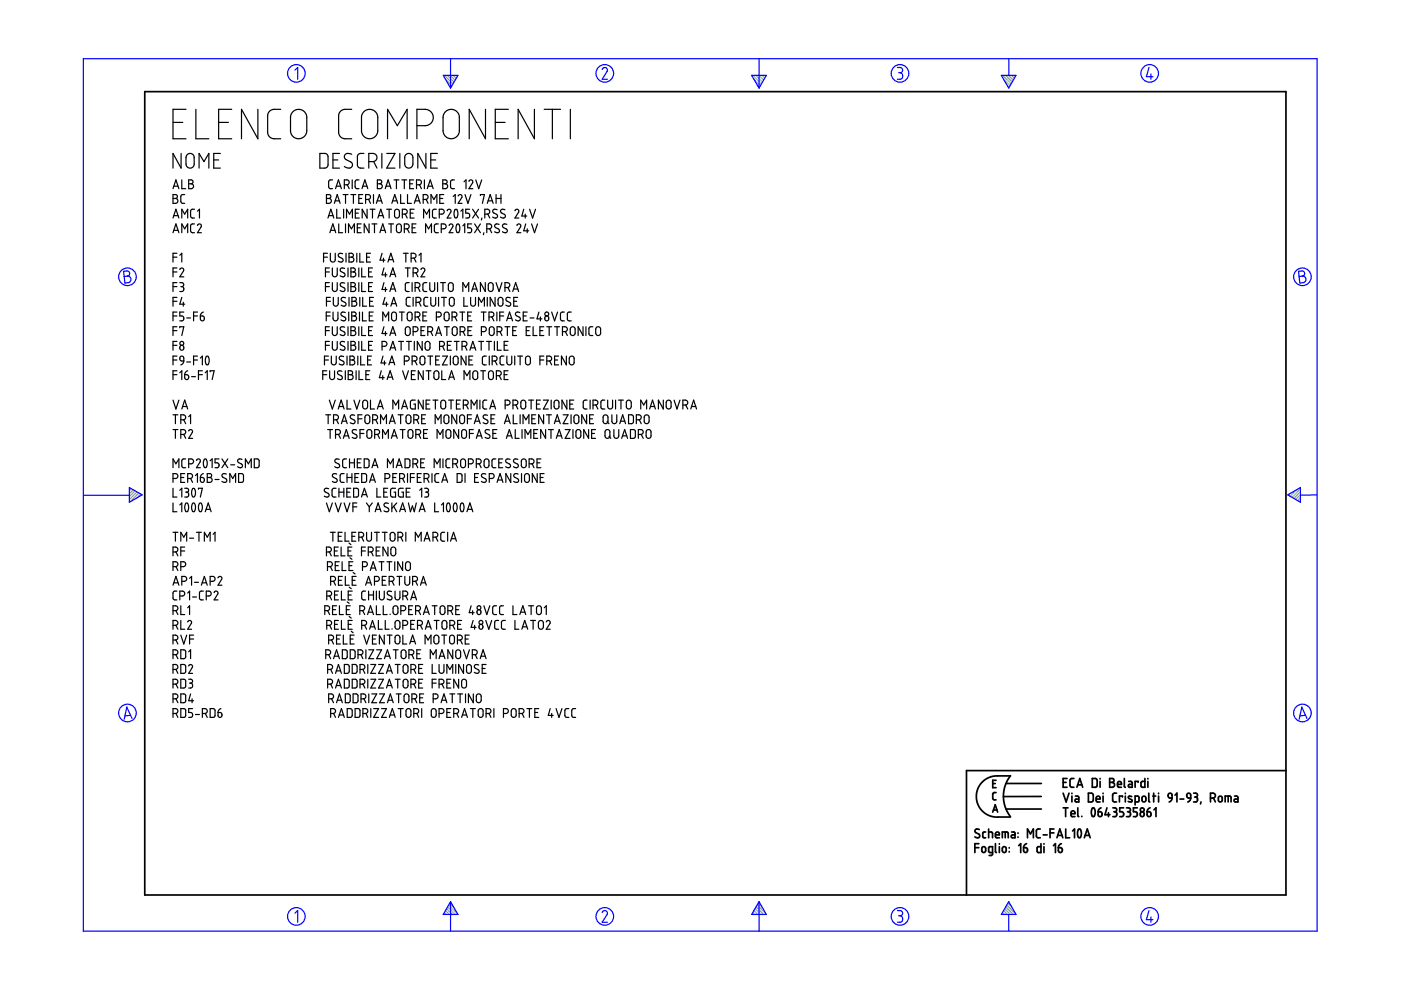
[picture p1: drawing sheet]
<svg xmlns="http://www.w3.org/2000/svg" width="297mm" height="210mm" viewBox="0 0 297 210" stroke-linecap="round" stroke-linejoin="round" font-family="sans-serif">
<g fill="none" stroke="#6c9" stroke-width=".25">
<path d="M94.2 16l1.8 1.8M94.5 16.8l1.3 1.4M94.8 16l1.5 1.4M95.3 18.3l.3 .3M95.5 16l1 1M96.1 16l.6 .6M96.7 16l.3 .2M159.6 16l1.8 1.8M159.9 16.8l1.3 1.4M160.3 16l1.4 1.4M160.7 18.3l.3 .3M160.9 16l1 1"/>
<path d="M161.5 16l.6 .6M162.1 16l.2 .2M212.6 16l1.8 1.8M212.8 16.8l1.3 1.4M213.2 16l1.4 1.4M213.7 18.3l.2 .3M213.8 16l1 1M214.4 16l.7 .6M215.1 16l.2 .2M27.5 103.4h-.1M27.9 103.6l-.5 .4M28.3 103.8l-.9 .9"/>
<path d="M28.7 104.1l-1.3 1.2M29 104.3l-1.6 1.6M29.4 104.5l-1.8 1.9M29.8 104.8l-.8 .8M273.4 104.7l-.3 .3M274.9 103.9l-1.4 1.3M275.7 103.6l-1.8 1.9M275.7 106.1l-.2 .3M275.7 105.5l-.6 .6M275.7 104.9l-1 1M275.7 104.2l-1.4 1.5M94 193.8v.1"/>
<path d="M94.2 193.5l.4 .4M94.4 193.1l.9 .8M94.7 192.7l1.2 1.2M94.9 192.3l1.6 1.6M95.1 191.9l1.9 1.9M95.4 191.5l.8 .8M159.4 193.8v.1M159.6 193.5l.4 .4M159.9 193.1l.8 .8M160.1 192.7l1.2 1.2M160.3 192.3l1.6 1.6M160.5 191.9l1.9 1.9"/>
<path d="M160.8 191.5l.8 .8M212.3 193.8v.1M212.6 193.5l.4 .4M212.8 193.1l.8 .8M213 192.7l1.2 1.2M213.2 192.3l1.6 1.6M213.5 191.9l1.8 1.9M213.7 191.5l.8 .8"/>
</g>
<g fill="none" stroke="#00f" stroke-width=".25">
<path d="M17.7 12.4h261.6v185h-261.6zM62.5 14.9l.6-.6v2.5M94 16h3.1l-1.6 2.7zM95.5 12.4v6.3M127.7 14.7l.5-.4 .5 .3v.5l-1 1.7h1.1M159.4 16h3.1l-1.6 2.7zM160.9 12.4v6.3M190.3 14.3h.7l.3 .3v.6l-.5 .2M190.5 15.4h.3M190.8 15.4l.5 .3v.7l-.3 .4h-.7M212.3 16h3.1l-1.5 2.7zM213.9 12.5v3.5"/>
<path d="M243.6 14.3l-.5 2h1.4M244 15.7v1.1M26.2 57.5l.9-.1 .3 .3 .1 .5-.5 .3 .5 .2 .3 .4-.1 .3-.3 .5-.9 .1zM27 58.5l-.7 .1M275.3 57.5l.9-.1 .3 .3 .1 .5-.5 .3 .5 .2 .3 .4-.1 .4-.2 .3-1 .2zM276.1 58.5l-.7 .1M17.8 105h9.6M27.4 103.4l2.7 1.5-2.7 1.6zM273 104.9l2.7-1.5v3.1zM279.3 104.9l-3.6 .1M27.7 151.7l-1.2 .1M28 152.3l-1.1-2.4-.6 2.6"/>
<path d="M276.8 151.7l-1.2 .1M277.1 152.3l-1.1-2.4-.6 2.6M62.5 193.6l.6-.5v2.4M95.5 191.2v6.2M95.5 191.2l1.6 2.7h-3.1zM127.7 193.5l.1-.3 .5-.1 .5 .4-.1 .4-1 1.6h1.1M160.9 191.2v6.2M160.9 191.2l1.6 2.7h-3.1zM190.3 193.1h.6l.4 .2v.5l-.5 .4M190.5 194.2h.3M190.8 194.2l.5 .3v.7l-.4 .3h-.6M213.9 191.2l1.5 2.7h-3.1z"/>
<path d="M213.9 193.9v3.5M243.6 193.1l-.5 1.9h1.4M244 194.4v1.1"/>
<circle cx="62.8" cy="15.6" r="1.87"/>
<circle cx="128.2" cy="15.6" r="1.87"/>
<circle cx="190.8" cy="15.6" r="1.87"/>
<circle cx="243.8" cy="15.6" r="1.87"/>
<circle cx="27" cy="58.7" r="1.87"/>
<circle cx="276.1" cy="58.7" r="1.87"/>
<circle cx="27" cy="151.2" r="1.87"/>
<circle cx="276.1" cy="151.2" r="1.87"/>
<circle cx="62.8" cy="194.3" r="1.87"/>
<circle cx="128.2" cy="194.3" r="1.87"/>
<circle cx="190.8" cy="194.3" r="1.87"/>
<circle cx="243.8" cy="194.3" r="1.87"/>
</g>
<g fill="none" stroke="#000" stroke-width=".36">
<path d="M30.7 19.4h241.9v170.4h-241.9zM206.7 179.7h.8M207.5 178.9h-.8v1.9M207.6 175.9l-.6-.1-.3 .4 .1 .3 .8 .4 .1 .5-.2 .2-.8-.2M208.2 179.7l.5-.2 .3 .3v.6l-.3 .3-.5-.1zM209 176.4h-.4l-.2 .2v.9l.2 .1h.4M209.6 176.4l.8 .1v1.1M209.6 175.8v1.8M210.5 166.1h.5M210.5 172.2l.5-1.6 .5 1.6M210.6 171.7h.8M211.1 177h.8l-.1-.5-.2-.1-.4 .1-.1 .9 .2 .2h.6"/>
<path d="M211.1 178.9v1.7l.2 .2M211.2 168h-.4l-.3 .3v1.1l.7 .2M211.2 165.4h-.7v1.6h.7M211.9 178.9v.1M211.9 179.5v1.3M212.5 177.6v-1.2h1.1l.2 1.2M212.6 179.7l.4-.2 .3 .3v.6l-.3 .3-.4-.1zM213.1 176.4v1.2M213.3 166.1h7.5M213.3 171.5h7.5M214 179.7v.1M214.2 164.5h-3.5l-.9 .3-.9 .5-.7 .6-.7 .9-.4 1-.1 1.1 .1 1.1 .4 .9 .7 1 .8 .6 .8 .5 .9 .2h3.5"/>
<path d="M214.2 164.5l-1 1.7-.5 2.2 .1 1.3 .3 1.3 1.1 2.1M214.5 176.4h.5l.2 .2v1h-.5a.31 .31 0 0 1-.3-.3 .31 .31 0 0 1 .3-.3h.5M215.8 176.6v.1M215.8 177.4v.1M216 179.3l.4-.4v1.9M217 179.7l.8 .2-.1 .7-.3 .2-.3-.2zM217.7 178.9l-.5 .3-.2 .5M217.8 177.6v-1.8l.7 1 .6-1v1.8M220.6 175.8h-.6l-.3 .3 .1 1.3 .2 .2h.6M220.7 178.9v1.9l-.7-.1-.1-1 .2-.2h.6M220.8 168.9h-8.1M221.2 177h.8"/>
<path d="M221.3 178.9v.1M221.3 179.5v1.3M222.6 176.6h.9M223.4 179.3l.4-.4v1.9M223.5 175.8h-.9v1.8M224.1 177.6l.6-1.8 .6 1.8M224.3 177.1h.8M224.4 179.7l.7 .2 .1 .5-.1 .2-.3 .2-.3-.2zM225 178.9l-.5 .4-.1 .4M225.4 165.9h.6M225.4 168.2l.6 1.8 .7-1.8M225.4 171.3h1"/>
<path d="M225.9 171.3v1.8M226 175.8v1.8h.8M226.2 165.1h-.8v1.8h.8M227.1 172.5h.8l-.1-.5-.4-.1-.3 .2v.8l.2 .2h.6M227.3 168.2v.1M227.3 168.8v1.2M227.4 176.2l.4-.4v1.8M227.7 165.1h-.6l-.2 .3v1.4l.3 .1h.5M228 168.8h.5l.2 .2v1h-.5a.31 .31 0 0 1-.3-.3 .31 .31 0 0 1 .3-.3h.5M228.3 166.9l.6-1.8 .7 1.8M228.5 166.4h.9M228.5 171.3v1.7l.2 .1"/>
<path d="M228.7 175.8a.62 .62 0 0 1 .6 .8l-.1 .7a.37 .37 0 0 1-.5 .3 .37 .37 0 0 1-.2-.5v-.6zM229.4 173.1h.1M229.9 177.6l.6-1.8 .6 1.8M230.1 177.1h.9M230.8 168.2h.7l.3 .3v1.2l-.3 .3h-.7zM231.6 165.1h.7l.3 .2v1.3l-.2 .3h-.8zM231.6 171.4a.53 .53 0 0 1 .5 .2 .53 .53 0 0 1 .1 .5l-.1 .7a.34 .34 0 0 1-.4 .3 .34 .34 0 0 1-.3-.4v-.6zM232.4 169.4h.8v-.3l-.2-.3-.5 .1-.1 .9 .2 .2h.6M232.8 172.1h.6l.2 .2 .1 .5-.2 .3h-.3l-.3-.1zM233.2 165.1v.1M233.2 165.7v1.2M233.4 171.3l-.4 .3-.2 .5"/>
<path d="M233.9 168.2v.1M233.9 168.8v1.2M234.7 171.3l-.4 1.4h1M235 172.3v.8M235.3 165.1h.6l.3 .3-.1 .4-.3 .1 .4 .1 .1 .3-.1 .4-.3 .2h-.6zM235.3 165.9h.5M235.9 171.3h.7l.1 .2 .1 .3-.4 .3M236.2 172.1h.2M236.4 172.1l.3 .2 .1 .5-.3 .3h-.6M236.7 168.2h-.5l-.3 .3v1.3l.3 .2h.5M236.9 166.3h.9l-.2-.5-.3-.1-.3 .1-.1 .9 .2 .2h.7M238 169v-.2h-.7v1.2"/>
<path d="M238.2 171.3h-.8v.8h.6l.2 .4-.1 .6h-.7M238.4 165.1v1.7l.2 .1M238.6 168.2v.1M238.6 168.8v1.2M238.8 171.3h.5l.3 .2v.4l-.3 .2M239.1 172.1h.2M239.3 172.1l.4 .3-.1 .5-.2 .2h-.6M239.3 165.7h.5l.3 .2v1h-.6a.31 .31 0 0 1-.3-.3 .31 .31 0 0 1 .3-.3h.6M239.9 168.9l-.2-.1a.29 .29 0 0 0-.4 .1 .29 .29 0 0 0 .1 .4l.5 .2a.33 .33 0 0 1 0 .5 .33 .33 0 0 1-.5 0l-.2-.1M240.7 170l.7-.1 .1-.9-.2-.2h-.6v1.9M241.1 171.3h-.8v.8h.6l.2 .3-.1 .7h-.7M241.3 165.9v-.2h-.6v1.2"/>
<path d="M241.9 172.3l.2-.2 .4 .2 .1 .5-.1 .2-.4 .1-.2-.1zM242.2 169l.2-.2 .4 .1 .2 .8-.2 .2-.4 .1-.3-.2zM242.7 165.1v1.8h-.6l-.2-.2 .1-.9 .2-.1h.5M243.2 172.1l.7 .2v.7l-.4 .1-.2-.1zM243.4 165.1v.1M243.4 165.7v1.2M243.6 168.2v1.6l.2 .2M243.8 171.3l-.4 .3-.2 .5M244.4 168.8h.6M244.6 168.2v1.8M244.7 171.7l.4-.4v1.8M245.6 168.2v.1"/>
<path d="M245.6 168.8v1.2M247.7 168.4l.3-.2 .4 .1 .1 .9-.7-.1zM248.5 169.2l-.2 .5-.4 .3M249.1 168.6l.4-.4v1.8M250.2 169.4h.8M251.7 168.3l.3-.1 .3 .1 .2 .9h-.6l-.2-.2zM252.5 169.2l-.2 .5-.5 .3M253.1 168.2l.7 .1 .1 .4-.4 .3M253.3 169h.2M253.5 169l.4 .2v.5l-.2 .3h-.6M254.6 170l-.1 .5M256.6 169.2l.9-.1 .2-.3-.1-.4-.4-.2h-.6v1.8"/>
<path d="M257.3 169.2l.4 .8M258.4 169l.2-.2 .4 .1 .1 .8-.1 .2-.4 .1-.3-.2zM259.8 170v-1.2l1.1 .1 .1 1.1M260.4 168.8v1.2M261.7 168.8h.6l.2 .3v.9h-.6a.31 .31 0 0 1-.3-.3 .31 .31 0 0 1 .3-.3h.6M272.6 163.4h-67.7v26.4M210.4 180.8h-.5l-.3-.2v-.9l.2-.2h.6v1.6l-.2 .3h-.5M214 180.6v.1"/>
<circle cx="242.2" cy="171.7" r=".42"/>
</g>
<g fill="none" stroke="#000" stroke-width=".25">
<path d="M36.7 26h2.1M36.9 39.5h.8M38.4 32.5v3.1l-1.7-3.1v3.1M38.5 38.1v1.9h.9M39.4 23.2h-2.7v6.2h2.7M39.7 32.8l.4-.2 .3-.1 .5 .2 .2 .4 .1 1.8-.2 .4-.4 .3-.7-.1-.4-.5-.1-1.6zM40 38.1h.6l.3 .3v.3l-.4 .3 .4 .1 .1 .4-.3 .5h-.7zM40 39h.5M41.5 23.2v6.2h2.8M42.2 35.6v-3.1l1 1.8 1.1-1.8v3.1M45.3 33.9h1.1M46.4 26h2"/>
<path d="M46.7 32.5h-1.4v3.1h1.4M49.1 23.2h-2.7v6.2h2.7M54.7 23.2v6.2l-3.5-6.2v6.2M59.5 23.2l-1.9 .1-.6 .4-.3 .7v3.8l.2 .6 .9 .6h1.7M62 23.8l.8-.5 1-.1 .9 .6 .3 .7v3.5l-.4 .8-.7 .5-.7 .1-.7-.2-.4-.3-.4-.7-.1-3.5zM67.8 32.5h1.2l.5 .4 .1 2.1-.2 .4-.3 .2h-1.3zM70.5 38.1l-.6 .1-.2 .3 .1 1.3 .7 .2M70.6 33.9h1M71.3 39.5h.9M72 32.5h-1.4v3.1h1.4M73 39.2h.6l.4-.3v-.3l-.2-.4-.8-.1v1.9M73.6 39.2l.4 .8"/>
<path d="M74.6 23.2l-2 .1-.5 .4-.3 .7v3.8l.2 .5 .3 .4 .5 .3h1.8M74.6 32.7l-1.1-.1-.3 .2-.2 .3 .3 .7 1.4 .8v.4l-.1 .4-.7 .2-.9-.3M74.7 38.1v1.9M76.1 38.1l-.6 .1-.2 .3v1.3l.3 .2h.5M76.9 39.5h.9M77 23.8l.8-.5 .8-.1 .8 .3 .6 .8 .1 3.8-.4 .7-.8 .5-.6 .1-.6-.1-.7-.5-.3-.5-.1-3.6zM77.2 32.5l-.9 .1-.5 .5 .1 2.2 .4 .3h.9M78.2 34.3l1-.1 .5-.2 .2-.5-.2-.7-.5-.3h-1v3.1M79.2 34.2l.7 1.4M80 38.1h.6l.3 .3-.1 .4-.3 .2 .3 .1 .2 .3v.3l-.3 .3h-.7zM80 39h.5M81 32.5v3.1"/>
<path d="M81.9 39.5h.8M82 32.5h1.7l-1.7 3.1h1.7M82.2 29.4v-6.2l2 3.4 2.1-3.4v6.2M83.5 38.1h1.1M84.1 38.1v1.9M84.8 32.5v3.1M85.2 38.1h1M85.7 38.1v1.9M86 32.9l.4-.3 .4-.1 .4 .2 .3 .4v1.8l-.2 .5-.3 .2h-.7l-.4-.5-.1-1.8zM86.9 39h.6M87.7 38.1h-.8v1.9h.8M88.3 39.2l.9-.2 .1-.5-.1-.3-.9-.1v1.9"/>
<path d="M88.4 26.6h2l1.1-.6 .3-.5 .1-.7-.2-.7-.5-.5-.8-.4h-2v6.2M88.9 39.2l.4 .8M90 38.1v1.9M90.3 32.5v3.1l-1.7-3.1v3.1M90.8 39.5h.9M91.3 33.9h1.1M92.7 32.5h-1.4v3.1h1.4M93.9 38.1h.6l.3 .3-.1 .4-.3 .2 .4 .1 .1 .3v.3l-.3 .3h-.7zM93.9 39h.5M94.4 23.8l.8-.6h.9l.8 .5 .4 .7 .1 3.6-.4 .8-.7 .5-.7 .1-.6-.1-.7-.5-.3-.5-.1-3.6zM96.4 38.1l-.6 .1-.3 .3 .1 1.3 .8 .2M98.4 38.5l.4-.4v1.9"/>
<path d="M99.4 38.4l.3-.3 .5 .2v.4l-.8 1.3h.8M100.9 38.1l.6 1.9 .6-1.9M102.9 23.2v6.2l-3.4-6.2v6.2M105 26h2.1M107.8 23.2h-2.8v6.2h2.8M113.3 23.2v6.2l-3.4-6.2v6.2M115.4 23.2h3.5M117.1 23.2v6.2M120.9 23.2v6.2M36.7 41.3h.7l.2 .2-.1 .5-.3 .1h.3l.2 .3v.4l-.3 .3h-.7zM36.7 40l.6-1.9 .6 1.9M36.7 42.1h.5"/>
<path d="M36.7 46.2l.6-1.8 .6 1.8M36.7 49.3l.6-1.8 .6 1.8M36.7 54.5h.8M36.7 57.7h.8M36.9 45.7h.8M36.9 48.8h.8M37.5 53.7h-.8v1.9M37.5 56.8h-.8v1.9M37.5 59.9h-.8v1.9M38.1 57.1l.5-.3 .4 .4-.9 1.5h.9M38.1 59.9h.6l.2 .3v.3l-.4 .3M38.1 54.1l.4-.4v1.9"/>
<path d="M38.5 46.2v-1.8l.7 1 .6-1v1.8M38.5 49.3v-1.8l.7 1 .6-1v1.8M39.2 41.3h-.6l-.3 .3 .1 1.3 .8 .2M41.2 44.4h-.5l-.3 .3 .1 1.4 .2 .1h.5M41.2 47.5h-.6l-.2 .3v1.3l.3 .2h.5M41.9 47.8l.3-.3 .5 .2v.4l-.8 1.2h.8M41.9 44.8l.4-.4v1.8M68.6 54.5h.8M69 57.7h.8M69.2 41.3h.7l.2 .3-.1 .4-.3 .1 .3 .1 .3 .3-.1 .3-.3 .3h-.7zM69.2 42.1h.5M69.4 53.7h-.8v1.9"/>
<path d="M69.5 46.2l.6-1.8 .7 1.8M69.7 45.7h.9M69.8 56.8h-.8v1.9M69.8 59.9h-.8v1.9M69.9 49.3l.7-1.8 .6 1.8M70 53.7v1.4l.4 .5 .4-.1 .3-.3v-1.5M70.1 48.8h.9M70.5 56.8v1.5l.5 .4 .5-.3v-1.6M70.5 59.9v1.5l.1 .2 .3 .2 .6-.3v-1.6M70.9 43.1l.6-1.8 .6 1.8M71.1 42.6h.8M71.1 40l.7-1.9 .6 1.9"/>
<path d="M71.4 44.4v1.8h.8M71.8 47.5v1.8h.8M72.6 53.8l-.6-.1-.3 .5 1 .7v.4l-.2 .3-.8-.2M72.7 41.3h1.1M72.9 44.4v1.8M73.1 56.9l-.7-.1-.3 .5 .2 .3 .7 .4 .1 .5-.4 .2-.6-.2M73.3 41.3v1.8M73.3 47.5v1.8M73.4 53.7v1.9M73.5 46.2v-1.8l.6 1 .6-1v1.8M73.8 56.8v1.9M73.8 59.9v1.9"/>
<path d="M73.9 49.3v-1.8l.6 1 .6-1v1.8M74 53.7h.6l.3 .2-.1 .5-.3 .1 .5 .4v.4l-.2 .2-.8 .1zM74 54.5h.5M74.4 56.8h.6l.3 .3-.1 .5-.3 .1h.3l.2 .4-.3 .6h-.7zM74.4 59.9h.6l.3 .3-.1 .5-.3 .1 .3 .1 .2 .3v.3l-.3 .3h-.7zM74.4 41.3h1M74.4 57.7h.5M74.9 41.3v1.8M75.3 45.2h.7M75.6 53.7v1.9M75.8 48.3h.6M76.1 42.1h.6"/>
<path d="M76.1 56.8v1.9M76.1 59.9v1.9M76.2 44.4h-.9v1.8h.9M76.3 53.7v1.9h.8M76.6 47.5h-.8v1.8h.8M76.7 56.8v1.9h.8M76.7 59.9v1.9h.8M76.8 40l.6-1.9 .6 1.9M76.9 41.3h-.8v1.8h.8M77.5 42.3h.6l.3-.2 .1-.4-.1-.3-.9-.1v1.8M77.7 54.5h.7M77.8 44.4v1.8l-1-1.8v1.8"/>
<path d="M78.1 42.3l.4 .8M78.1 57.7h.7M78.3 47.5v1.8l-1.1-1.8v1.8M78.5 44.4h1M78.5 53.7h-.8v1.9h.8M78.9 47.5h1M79 44.4v1.8M79 56.8h-.9v1.9h.9M79 59.9h-.9v1.9h.9M79.2 41.3v1.8M79.4 47.5v1.8M79.8 43.1l.6-1.8 .6 1.8"/>
<path d="M80 42.6h.9M80.1 46.2l.6-1.8 .7 1.8M80.3 45.7h.9M80.5 49.3l.7-1.8 .6 1.8M80.7 48.8h.9M81 53.7l-.4 1.5h1M81.3 54.7v.9M81.4 56.8l-.4 1.5h1M81.4 59.9l-.4 1.5h1M81.7 40l.6-1.9 .6 1.9M81.7 57.8v.9M82 44.4h1"/>
<path d="M82.3 55.6l.6-1.9 .6 1.9M82.4 47.5h1M82.4 55.1h.9M82.5 44.4v1.8M82.7 58.7l.6-1.9 .6 1.9M82.8 58.2h.9M82.9 47.5v1.8M83.1 43.1l.6-1.8 .6 1.8M83.2 42.6h.9M83.7 44.6l.6-.2 .3 .3 .1 1.1-.4 .4h-.4l-.2-.4zM84.2 47.6l.6-.1 .3 .4v1.1l-.4 .3h-.4l-.2-.3v-1zM84.9 41.3v1.8h.9"/>
<path d="M85.3 45.4h.6l.3-.2 .1-.4-.2-.4h-.8v1.8M85.5 53.7h1.1M85.7 48.5l.9-.1 .2-.4-.2-.4-.3-.1h-.6v1.8M85.9 45.4l.4 .8M85.9 56.8h1.1M86 53.7v1.9M86.3 48.5l.5 .8M86.4 41.3v1.8h.8M86.4 56.8v1.9M86.8 59.9h-.6l-.3 .3 .1 1.4 .2 .2h.6M87 45.2h.6M87.2 54.7l.9-.1 .1-.2-.1-.5-.3-.2h-.6v1.9"/>
<path d="M87.4 48.3h.6M87.4 59.9v1.9M87.6 57.8l.9-.1 .1-.3-.1-.4-.9-.2v1.9M87.8 44.4h-.8v1.8h.8M87.8 54.7l.4 .9M87.8 43.1l.7-1.8 .6 1.8M88 42.6h.9M88.2 47.5h-.8v1.8h.8M88.2 57.8l.4 .9M88.8 54.1l.5-.4v1.9M89.3 57.1l.4-.3 .4 .4-.8 1.5h.8M89.7 42.3h.6l.3-.2 .2-.4-.2-.3-.9-.1v1.8"/>
<path d="M89.8 46.2v-1.8l.6 1 .7-1v1.8M90.2 49.3v-1.8l.7 1 .6-1v1.8M90.3 42.3l.5 .8M90.5 59.9h-.5l-.3 .4v1.3l.2 .2h.6M90.6 40l.6-1.9 .6 1.9M91.1 59.9v1.5l.1 .2 .4 .2 .3-.1 .2-.3 .1-1.5M91.4 43.1v-1.8l.6 1 .6-1v1.8M92.5 44.4h-.6l-.2 .3 .1 1.4 .2 .1h.5M92.8 59.9v1.9M92.9 47.5h-.6l-.2 .4v1.2l.3 .2h.5M93.1 45.4l.9-.1 .2-.3-.1-.4-.3-.2h-.7v1.8M93.2 42.1h.7"/>
<path d="M93.4 59.9h1M93.6 48.5h.6l.3-.2 .1-.4-.2-.3-.8-.1v1.8M93.9 59.9v1.9M94.1 41.3h-.9v1.8h.9M94.8 44.7l.3-.3 .5 .1v.4l-.8 1.3h.8M95.2 47.8a.4 .4 0 0 1 .4-.3 .4 .4 0 0 1 .4 .2v.3l-.8 1.3h.9M96.1 41.7l.4-.4v1.8M96.5 44.4a.62 .62 0 0 1 .6 .8l-.2 .8a.35 .35 0 0 1-.4 .2 .35 .35 0 0 1-.2-.5v-.6zM96.9 47.6a.55 .55 0 0 1 .6 .7l-.1 .8a.34 .34 0 0 1-.5 .2 .34 .34 0 0 1-.2-.4v-.6zM97.1 41.6l.4-.3 .4 .1v.4l-.8 1.3h.9M97.7 44.8l.4-.4v1.8M98.1 47.9l.4-.4v1.8"/>
<path d="M98.6 41.3l.6 1.8 .6-1.8M99.6 44.4h-.9v.8h.6l.3 .3-.2 .7h-.7M100 47.5h-.8v.8h.5l.3 .3-.2 .7h-.6M100.2 44.4l1.3 1.8M100.6 47.5l1.3 1.8M101.5 44.4l-1.3 1.8M101.9 41.5v-.2h.8l-.4 1.8M101.9 47.5l-1.3 1.8M102.2 46.2l-.1 .5M102.6 49.3l-.1 .5M102.8 45.4l.8-.1 .2-.4-.1-.4-.3-.1h-.6v1.8M102.9 59.9v1.9l-1-1.9v1.9"/>
<path d="M103.2 48.5h.6l.3-.2 .1-.4-.2-.3-.8-.1v1.8M103.3 43.1l.6-1.8 .7 1.8M103.4 45.4l.4 .8M103.5 42.6h.9M103.8 48.5l.4 .8M105.2 42.1h1M105.2 41.3v1.8M105.2 59.9l.6 1.9 .6-1.9M105.4 44.5l-.7-.1-.2 .5 .1 .2 .8 .5v.4l-.5 .2-.4-.2M105.8 47.6l-.7-.1-.2 .5 .9 .7v.5l-.5 .1-.4-.2M106.2 41.3v1.8M107.1 44.5l-.7-.1-.3 .4 .2 .3 .8 .5v.4l-.5 .2-.5-.2"/>
<path d="M107.5 47.6l-.8-.1-.2 .5 .2 .2 .8 .5v.5l-.5 .1-.5-.2M109.2 44.7l.3-.3 .4 .1 .1 .4-.8 1.3h.8M109.6 47.8l.3-.3 .5 .2v.3l-.8 1.3h.8M111 44.4l-.4 1.4h1.1M111.4 45.4v.8M111.5 47.5l-.5 1.4h1.1M111.8 48.5v.8M112.3 44.4l.6 1.8 .6-1.8M112.7 47.5l.6 1.8 .7-1.8M36.7 60.8h.8M36.7 63.9h.8M36.7 67h.8"/>
<path d="M36.7 70.1h.8M36.7 73.2h.8M36.7 76.3h.8M36.7 79.4h.8M37.5 63.1h-.8v1.8M37.5 66.2h-.8v1.8M37.5 69.3h-.8v1.8M37.5 72.4h-.8v1.9M37.5 75.5h-.8v1.9M37.5 78.6h-.8v1.9M38.1 79l.4-.4v1.9M38.1 69.5v-.2h.9l-.5 1.8"/>
<path d="M38.2 75.6l.4-.1 .3 .2 .1 .8-.8-.1zM38.3 60.8h.2M38.5 60.8l.4 .2v.6l-.2 .2h-.6M38.5 63.1l-.4 1.4h1.1M38.9 64.1v.8M39 66.2h-.9v.8h.6l.3 .4-.2 .5-.7 .1M39 76.5l-.3 .6-.4 .3M39.2 79.4l.7 .2 .1 .5-.1 .3-.4 .1-.2-.2zM39.6 67.4h.8M39.6 76.8h.8M39.8 78.6l-.5 .4-.1 .4M40.6 79.9h.8"/>
<path d="M41 67h.9M41 76.3h.9M41.9 66.2h-.9v1.8M41.9 75.5h-.9v1.9M42.1 79.4h.8M42.5 67h.5l.2 .2 .1 .4-.2 .4-.5-.1zM42.5 75.9l.4-.4v1.9M42.9 78.6h-.8v1.9M43.1 66.2l-.5 .3-.1 .5M43.5 79l.4-.4v1.9M43.7 75.6a.5 .5 0 0 1 .6 .1 .5 .5 0 0 1 0 .6l-.1 .8a.35 .35 0 0 1-.4 .2 .35 .35 0 0 1-.2-.5l-.1-.6zM44.6 78.8v-.2h.8l-.4 1.9"/>
<path d="M68.4 79.4h.9M68.8 76.3h.8M69 60.8h.8M69 70.1h.8M69 73.2h.8M69.2 67h.8M69.2 63.9h.8M69.3 78.6h-.9v1.9M69.6 75.5h-.8v1.9M69.8 69.3h-.8v1.8M69.8 72.4h-.8v1.9M69.9 78.6v1.5l.4 .4h.3l.3-.3v-1.6"/>
<path d="M70 66.2h-.8v1.8M70 63.1h-.8v1.8M70.3 75.5v1.4l.4 .5 .3-.1 .3-.3v-1.5M70.5 69.3v1.4l.4 .4 .6-.3v-1.5M70.5 72.4v1.4l.4 .5 .3-.1 .3-.3v-1.5M70.6 66.2v1.3l.4 .5 .4-.1 .2-.2v-1.5M70.7 63.1v1.4l.4 .4 .4-.1 .2-.3v-1.4M72.5 78.7l-.7-.1-.3 .5 .2 .3 .8 .4v.5l-.2 .2-.8-.2M72.9 75.6l-.7-.1-.2 .2-.1 .3 1 .7v.5l-.5 .2-.5-.2M73.1 60l-.7-.1-.3 .5 .2 .3 .7 .4 .1 .5-.3 .2-.7-.2M73.1 69.4l-.7-.1-.3 .4 .2 .3 .8 .5v.5l-.5 .1-.5-.2M73.1 72.5l-.8-.1-.2 .4 .2 .3 .8 .5v.5l-.5 .2-.5-.3"/>
<path d="M73.2 66.3l-.7-.1-.2 .5 .2 .2 .7 .5 .1 .4-.5 .2-.5-.2M73.2 78.6v1.9M73.3 63.1h-.7l-.3 .4 .3 .3 .7 .4v.5l-.3 .2-.7-.2M73.6 75.5v1.9M73.8 69.3v1.8M73.8 72.4v1.9M73.8 78.6l.7 .1 .3 .2-.1 .3-.3 .2 .3 .2 .2 .2-.1 .5-.3 .2h-.7zM73.8 79.4h.6M73.9 66.2v1.8M74 63.1v1.8M74.2 75.5h.7l.2 .3v.4l-.4 .1 .4 .2 .1 .5-.4 .4h-.6zM74.2 76.3h.5"/>
<path d="M74.4 69.3h.7l.2 .3-.1 .4-.3 .1 .3 .1 .2 .3v.4l-.3 .2h-.7zM74.4 72.4h.7l.2 .3-.1 .4-.3 .1 .4 .2 .1 .2v.4l-.3 .2-.7 .1zM74.4 60.8h.5M74.4 70.1h.5M74.4 73.2h.5M74.6 66.2h.6l.3 .2-.1 .4-.3 .2 .4 .2 .1 .4-.4 .4h-.6zM74.6 67h.5M74.6 63.1h.6l.3 .3-.1 .4-.3 .1 .3 .1 .2 .3-.1 .4-.2 .2h-.7zM74.6 63.9h.5M75.5 78.6v1.9M75.9 75.5v1.9M76.1 69.3v1.8"/>
<path d="M76.1 72.4v1.9M76.1 78.6v1.9h.8M76.2 66.2v1.8M76.3 63.1v1.8M76.5 75.5v1.9h.8M76.7 69.3v1.8h.8M76.7 72.4v1.9h.8M76.9 66.2v1.8h.8M76.9 63.1v1.8h.8M77.6 79.4h.6M77.9 76.3h.6M78.1 60.8h.7"/>
<path d="M78.1 70.1h.7M78.1 73.2h.7M78.3 67h.6M78.4 63.9h.6M78.4 78.6h-.8v1.9h.8M78.8 75.5h-.9v1.9h.9M79 69.3h-.9v1.8h.9M79 72.4h-.9v1.9h.9M79.1 66.2h-.8v1.8h.8M79.2 63.1h-.8v1.8h.8M80.8 78.6l-.4 1.5h1.1M81 73.4l.9-.1 .1-.3-.1-.4-.3-.2h-.6v1.9"/>
<path d="M81.2 68v-1.8l.6 1 .6-1v1.8M81.2 79.7v.8M81.2 75.5l-.4 1.5h1M81.4 69.3l-.4 1.4h1M81.5 76.5v.9M81.6 63.1l-.4 1.4h1.1M81.7 61v.8M81.7 70.3v.8M81.9 64.1v.8M82.3 80h.9M82.4 77.4l.7-1.9 .6 1.9M82.6 76.9h.9"/>
<path d="M82.7 61.8l.6-1.9 .6 1.9M82.7 71.1l.6-1.8 .6 1.8M82.7 74.3l.6-1.9 .6 1.9M82.8 61.3h.9M82.8 70.6h.9M82.8 73.7h.9M82.9 64.9l.6-1.8 .6 1.8M83 64.4h.9M83.2 66.3l.5-.1 .4 .3v1.1l-.4 .4h-.4l-.2-.3-.1-1.1zM84.5 72.4h1.1M84.7 66.2h1M85 72.4v1.9"/>
<path d="M85.2 66.2v1.8M85.4 78.6l.6 1.9 .6-1.9M85.7 76.5l.9-.1 .2-.3-.2-.4-.9-.2v1.9M86 69.5l.6-.2 .4 .4v1.1l-.5 .3h-.4l-.2-.4zM86.2 72.4h1M86.5 66.3l.5-.1 .4 .3v1.1l-.4 .4h-.3l-.3-.3-.1-1.1zM86.7 72.4v1.9M87 63.1h-.6l-.3 .3 .1 1.3 .2 .2h.6M87.2 79.4h.6M87.4 76.5l.8-.1 .2-.3-.1-.4-.3-.2h-.6v1.9M87.6 70.3h.7l.2-.2 .1-.4-.2-.3-.8-.1v1.8M87.6 63.1v1.8"/>
<path d="M87.8 72.4v1.9M88 76.5l.4 .9M88 61l.9-.2 .1-.3-.1-.4-.2-.2h-.7v1.9M88 67.2h.6l.4-.2v-.3l-.1-.4-.9-.1v1.8M88.1 78.6h-.9v1.9h.9M88.2 64.1l.8-.1 .3-.4-.2-.4-.3-.1h-.6v1.8M88.6 61l.4 .8M88.6 67.2l.4 .8M88.8 64.1l.5 .8M89.1 75.7l.6-.2 .3 .3 .1 1.1-.4 .5-.5-.2-.2-.2zM89.3 70.1h.6M89.5 72.4v1.9l-1-1.9v1.9"/>
<path d="M89.7 67h.6M89.7 78.6v1.9l-1-1.9v1.9M90.1 69.3h-.8v1.8h.8M90.3 72.5l.5-.1 .4 .4v1.1l-.4 .4-.5-.2-.2-.2v-1.1zM90.3 78.6h1.1M90.5 66.2h-.8v1.8h.8M90.7 63.1h-.5l-.3 .3v1.3l.2 .2h.6M90.7 70.3l.8-.1 .2-.3v-.4l-.4-.2h-.6v1.8M90.7 75.5h1M90.9 78.6v1.9M91.2 75.5v1.9M91.3 70.3l.4 .8"/>
<path d="M91.3 63.1v1.4l.5 .4 .4-.1 .2-.3v-1.4M92.1 78.8l.5-.2 .4 .3v1.2l-.3 .4h-.3l-.4-.3zM92.4 71.1l.6-1.8 .6 1.8M92.4 76.3h.6M92.5 67.2h.6l.4-.2 .1-.4-.3-.3-.8-.1v1.8M92.5 70.6h.9M93 63.1v1.8M93.2 73.4h.6l.3-.2 .1-.4-.2-.3-.8-.1v1.9M93.2 75.5h-.8v1.9h.8M93.6 63.1h1.1M93.7 78.6v1.9h.8M93.8 73.4l.4 .9"/>
<path d="M93.8 75.5h1l-1 1.9h1M94.1 63.1v1.8M94.2 69.3h1.1M94.3 66.3l.5-.1 .4 .3v1.1l-.4 .4h-.3l-.3-.3v-1zM94.7 69.3v1.8M94.8 73.2h.7M95.2 60.1l.5-.2 .4 .4v1.1l-.4 .4-.4-.1-.2-.3zM95.3 80h.9M95.4 63.3l.5-.2 .4 .3v1.1l-.4 .4h-.4l-.2-.3zM95.5 75.5v1.9M95.7 72.4h-.9v1.9h.9M95.8 67.2h.6l.4-.2 .1-.4-.2-.3-.9-.1v1.8"/>
<path d="M96 69.4l.6-.1 .3 .4v1l-.3 .4h-.4l-.3-.3v-1zM96.2 75.6l.5-.1 .4 .4v1.1l-.4 .4-.3-.1-.3-.3v-1zM96.3 72.4h1M96.5 67.2l.4 .8M96.8 72.4v1.9M97.5 66.2h1M97.6 70.3h.6l.3-.2 .1-.4-.2-.3-.8-.1v1.8M98 73.4l.8-.1 .2-.3-.1-.4-.3-.2h-.6v1.9M98 66.2v1.8M98.1 61.8v-1.9l.6 1.1 .7-1.1v1.9M98.2 70.3l.4 .8M98.3 63.1v1.8h.9"/>
<path d="M98.6 73.4l.4 .9M98.8 75.5v1.9l-1-1.9v1.9M99.2 67h.6M99.2 70.1h.6M99.4 76.3h.7M99.6 74.3l.6-1.9 .7 1.9M99.8 63.1v1.5l.4 .3 .6-.3v-1.5M99.8 73.7h.9M100 66.2h-.8v1.8h.8M100 61.8l.6-1.9 .6 1.9M100.1 69.3h-.9v1.8h.9M100.2 61.3h.9"/>
<path d="M100.2 75.5h-.8v1.9h.8M100.4 78.8l.4-.2 .4 .3 .1 1.2-.3 .4h-.4l-.3-.3-.1-1.1zM101.5 64.9v-1.8l.6 1 .6-1v1.8M101.5 72.4h1M101.9 78.6h1.1M102 66.2h1.1M102 72.4v1.9M102.1 70.3l.8-.1 .2-.3-.1-.4-.3-.2h-.6v1.8M102.4 78.6v1.9M102.5 66.2v1.8M103.1 75.5h-.5l-.3 .4v1.3l.3 .2h.5M103.2 72.4h1"/>
<path d="M103.3 63.1v1.8M103.6 60.1l.6-.2 .3 .4 .1 1-.4 .5-.4-.1-.3-.3zM103.7 67.2l.8-.1 .2-.3-.1-.4-.3-.2h-.6v1.8M103.7 72.4v1.9M103.7 78.8l.6-.1 .3 .3v1.1l-.3 .4h-.4l-.3-.3v-1.1zM103.7 75.5v1.9M103.9 69.4l.5-.1 .4 .4v1.1l-.4 .3h-.5l-.2-.4v-1zM104.3 67.2l.4 .8M104.4 76.5h.6l.3-.2 .1-.4-.2-.3-.8-.1v1.9M104.8 72.4v1.9M105 63.1v1.8l-1.1-1.8v1.8M105 76.5l.4 .9"/>
<path d="M105.2 79.7l.9-.2 .2-.3-.1-.4-.4-.2h-.6v1.9M105.3 66.2v1.8M105.4 70.3l.9-.1 .1-.3v-.4l-.4-.2h-.6v1.8M105.5 72.4v1.9h.8M105.7 63.3l.6-.2 .3 .3v1.1l-.3 .4h-.4l-.3-.3zM105.9 79.7l.4 .8M106 67h.8M106 70.3l.4 .8M106.8 66.2h-.8v1.8M106.8 75.5h-.5l-.3 .3v1.3l.3 .3h.5M106.9 73.2h.6M106.9 79.4h.6"/>
<path d="M107.1 61l.8-.2 .2-.3-.1-.4-.3-.2h-.6v1.9M107.1 69.3h1M107.4 68l.6-1.8 .7 1.8M107.5 75.5v1.4l.4 .5 .3-.1 .3-.3v-1.5M107.6 69.3v1.8M107.6 67.5h.9M107.7 61l.4 .8M107.7 72.4h-.8v1.9h.8M107.7 78.6h-.8v1.9h.8M108.2 63.1h-.7l-.2 .4 .1 .3 .8 .4v.5l-.3 .2-.6-.2M108.7 61.8l.6-1.9 .7 1.9M108.7 70.1h.6"/>
<path d="M108.9 61.3h.9M108.9 63.9h.6M109.1 75.5v1.9M109.5 69.3h-.8v1.8h.8M109.7 63.1h-.8v1.8h.8M109.7 75.5h1.1M110.2 66.3l-.7-.1-.2 .4 .2 .4 .7 .4 .1 .4-.5 .2-.5-.2M110.3 75.5v1.9M110.9 67h.7M111.5 75.7l.5-.2 .4 .3v1.2l-.2 .3h-.4l-.3-.2zM111.6 70.1h.6M111.8 66.2h-.9v1.8h.9"/>
<path d="M112.4 67.4h.8M112.4 69.3h-.8v1.8h.8M113 69.3v1.8h.9M114.3 66.2l-.4 1.4h1M114.5 70.1h.6M114.5 76.3h.8M114.6 67.2v.8M115.3 69.3h-.8v1.8h.8M115.3 75.5h-.8v1.9M115.6 67.1l.4-.1 .3 .2v.5l-.2 .3-.5-.1-.1-.5zM115.9 76.5l.9-.1 .2-.3-.2-.4-.9-.2v1.9M115.9 69.3h1.1"/>
<path d="M116.4 69.3v1.8M116.5 76.5l.5 .9M117 66.2l.6 1.8 .6-1.8M117.6 69.3h1M117.6 76.3h.6M118.1 69.3v1.8M118.4 75.5h-.8v1.9h.8M119.3 70.3l.8-.1 .2-.5-.2-.3-.8-.1v1.8M119.7 66.2h-.6l-.3 .3 .1 1.4 .8 .1M119.9 70.3l.4 .8M120.1 75.5v1.9l-1.1-1.9v1.9M120.8 75.6l.6-.1 .3 .4v1.1l-.4 .4-.4-.1-.2-.3v-1z"/>
<path d="M121.1 69.4l.5-.1 .3 .4v1l-.3 .4h-.4l-.3-.3v-1.1zM121.1 66.2h-.6l-.2 .3 .1 1.4 .7 .1M123.6 69.3v1.8l-1-1.8v1.8M124.2 69.3v1.8M125.7 69.3h-.6l-.2 .3v1.4l.8 .1M126.4 69.4l.6-.1 .3 .4v1l-.3 .4h-.4l-.3-.3v-1.1zM36.7 99.2v-1.9l.6 1 .6-1v1.9M36.7 84.8l.6 1.9 .6-1.9M36.7 87.9h1M36.7 91.1h1M37.2 87.9v1.9M37.2 91.1v1.8"/>
<path d="M38.3 89l.9-.2 .1-.6-.3-.2-.7-.1v1.9M38.3 92.1l.9-.1 .2-.3-.1-.4-.3-.2h-.7v1.8M38.5 86.7l.7-1.9 .6 1.9M38.7 86.2h.9M38.9 89l.5 .8M38.9 92.1l.5 .8M39.4 97.3h-.6l-.3 .4 .1 1.3 .3 .2h.5M40 91.4l.3-.3h.2l.3 .3-.8 1.5h.8M40 98.3l.9-.1 .1-.3-.1-.4-.3-.2h-.6v1.9M40 88.4l.4-.5v1.9M41.7 97.6l.3-.3 .4 .2 .1 .4-.8 1.3h.8M43.3 97.4a.55 .55 0 0 1 .6 .7l-.1 .8a.35 .35 0 0 1-.4 .2 .35 .35 0 0 1-.2-.5l-.1-.6z"/>
<path d="M44.6 97.7l.4-.4v1.9M46.4 97.3h-.8v.8h.6l.2 .4-.2 .6-.6 .1M47.1 97.3l1.2 1.9M48.3 97.3l-1.2 1.9M48.9 98.6h.9M51.3 97.4l-.7-.1-.2 .5 .1 .2 .8 .5 .1 .5-.6 .2-.4-.2M52 99.2v-1.9l.7 1 .6-1v1.9M53.9 97.3h.7l.3 .3v1.2l-.2 .3-.8 .1zM69.1 87.9h1M69.5 91.1h1M69.6 87.9v1.9M69.8 84.8l.7 1.9 .6-1.9"/>
<path d="M70 91.1v1.8M70.7 89l.9-.2 .1-.6-.3-.2-.7-.1v1.9M71.1 92.1h.6l.4-.2 .1-.4-.2-.3-.9-.1v1.8M71.3 89l.5 .8M71.7 86.7l.6-1.9 .7 1.9M71.8 92.1l.4 .8M71.9 86.2h.9M71.9 97.4l-.7-.1-.2 .4 .2 .4 .7 .4 .1 .5-.6 .2-.4-.2M72.4 89.8l.6-1.9 .6 1.9M72.6 89.3h.8M72.8 92.9l.6-1.8 .6 1.8M73 92.4h.9"/>
<path d="M73.5 97.3h-.6l-.3 .3 .1 1.4 .3 .2h.5M73.6 84.8v1.9h.8M74.1 98.1h1M74.1 97.3v1.9M75 84.8l.6 1.9 .7-1.9M75.1 97.3v1.9M75.2 88.1l-.7-.1-.2 .4 .1 .3 .8 .5v.4l-.3 .2-.6-.2M75.6 91.2l-.7-.1-.2 .5 .2 .3 .7 .3v.6l-.4 .1-.5-.2M75.8 98.1h.6M75.9 88.8h.9M76.3 91.9h.9M76.6 97.3h-.8v1.9h.8"/>
<path d="M76.8 87.9h-.9v1.9M77.1 85l.5-.1 .3 .3v1.1l-.3 .4h-.4l-.3-.3v-1.1zM77.2 91.1h-.9v1.8M77.2 97.3h.7l.3 .3 .1 1.2-.3 .3-.8 .1zM77.4 88.2l.5-.3 .5 .4v1.1l-.4 .4h-.3l-.3-.3zM77.9 91.2l.5-.1 .4 .3v1.2l-.3 .3h-.5l-.2-.4zM78.5 84.8v1.9h.9M78.9 99.2l.6-1.9 .6 1.9M79 89l.9-.2 .2-.3-.2-.4-.2-.1-.7-.1v1.9M79 98.7h.9M79.4 92.1l.9-.1 .2-.3-.1-.4-.3-.2h-.7v1.8M79.7 89l.4 .8"/>
<path d="M80 86.7l.6-1.9 .7 1.9M80.1 92.1l.4 .8M80.2 86.2h.9M80.7 89.8v-1.9l.6 1.1 .6-1.1v1.9M81.1 92.9v-1.8l.6 1 .6-1v1.8M82.1 80.5l.6-1.9 .6 1.9M82.1 99.2v-1.9l.7 1 .6-1v1.9M82.5 89.8l.7-1.9 .6 1.9M82.7 89.3h.9M83 92.9l.6-1.8 .6 1.8M83.1 92.4h1M83.3 86.7v-1.9l.6 1.1 .6-1.1v1.9"/>
<path d="M84 99.2l.6-1.9 .7 1.9M84.2 98.7h.9M84.4 87.9h1.1M84.8 91.1h1.1M84.9 87.9v1.9M85.2 86.7l.6-1.9 .6 1.9M85.3 86.2h.9M85.4 91.1v1.8M85.9 97.3h.7l.3 .3v1.2l-.2 .3-.8 .1zM86.3 88.1l.4-.1 .4 .3v1.1l-.3 .4h-.5l-.2-.3v-1.1zM86.6 91.2l.6-.1 .3 .3v1.2l-.4 .3h-.4l-.2-.4zM87.5 98.3l.9-.1 .2-.3-.1-.4-.3-.2h-.7v1.9"/>
<path d="M87.7 89l.9-.2 .2-.4-.2-.3-.9-.2v1.9M88.1 84.8l-.8 .1-.3 .2v1.3l.2 .3h.9v-1h-.4M88.2 92.1h.5l.4-.2 .1-.4-.2-.3-.8-.1v1.8M88.2 98.3l.4 .9M88.4 89l.4 .8M88.8 92.1l.4 .8M89.2 98.1h.6M89.4 88.8h.6M89.7 84.8v1.9l-1-1.9v1.9M89.8 91.9h.6M90 97.3h-.8v1.9h.8M90.2 87.9h-.8v1.9h.8"/>
<path d="M90.3 85.7h.7M90.7 91.1h-.9v1.8h.9M91.2 84.8h-.9v1.9h.9M91.8 84.8h1M92.1 99.2v-1.9l.6 1 .6-1v1.9M92.3 89.8v-1.9l.6 1.1 .6-1.1v1.9M92.3 84.8v1.9M92.7 92.9v-1.8l.6 1 .6-1v1.8M93.6 85l.5-.1 .4 .3v1.1l-.4 .4h-.4l-.2-.3v-1.1zM93.9 97.3v1.9M94.3 88.1l.5-.1 .3 .3 .1 1.1-.4 .4h-.4l-.3-.3v-1.1zM94.7 91.2l.5-.1 .3 .3 .1 1.2-.4 .3h-.4l-.2-.4z"/>
<path d="M95.1 80.5l.6-1.9 .7 1.9M95.1 84.8h1.1M95.4 97.3h-.6l-.2 .3v1.4l.2 .2h.6M95.6 84.8v1.9M96 98.3l.8-.1 .2-.3-.1-.4-.3-.2h-.6v1.9M96.6 98.3l.4 .9M96.8 85.7h.6M96.8 87.9v1.9l-1-1.9v1.9M97.2 91.1v1.8l-1-1.8v1.8M97.6 84.8h-.8v1.9h.8M97.6 88.1l.5-.1 .4 .3v1.1l-.4 .4h-.4l-.2-.3v-1.1zM97.7 97.5l.6-.2 .4 .3v1.1l-.4 .4h-.4l-.2-.3z"/>
<path d="M98 91.2l.5-.1 .4 .3v1.2l-.4 .3h-.4l-.2-.4zM98.2 85.9l.9-.2 .2-.3-.1-.4-.3-.1-.7-.1v1.9M98.4 80.5v-1.9l.6 1.1 .6-1.1v1.9M98.8 85.9l.5 .8M99.1 88.8h.8M99.3 98.3l.9-.1 .2-.3-.1-.4-.4-.2h-.6v1.9M99.5 91.9h.9M99.9 86.7v-1.9l.6 1.1 .6-1.1v1.9M99.9 87.9h-.8v1.9M100.4 91.1h-.9v1.8M100.6 89.8l.6-1.9 .6 1.9M100.7 89.3h.9"/>
<path d="M101 98.3l.9-.1 .1-.3-.1-.4-.3-.2h-.6v1.9M101 92.9l.6-1.8 .6 1.8M101.2 92.4h.8M101.6 98.3l.4 .9M101.7 84.8v1.9M102.8 97.5l.5-.2 .4 .3v1.2l-.4 .3h-.4l-.3-.4v-1zM103.2 84.8l-.5 .1-.3 .3v1.3l.2 .2h.6M103.4 88.1l-.7-.1-.3 .4 .2 .3 .8 .4v.5l-.3 .2-.7-.2M103.8 91.2l-.7-.1-.3 .4 .3 .4 .7 .4v.5l-.4 .1-.6-.2M103.8 86.7l.7-1.9 .6 1.9M104 86.2h.9M104.1 88.8h.6"/>
<path d="M104.5 91.9h.6M104.9 87.9h-.8v1.9h.8M105.1 97.3h-.6l-.2 .3 .1 1.4 .2 .2h.5M105.3 91.1h-.8v1.8h.8M105.7 98.1h.7M106.6 97.3h-.9v1.9h.9M107 89.8l.6-1.9 .6 1.9M107.1 85.9h.6l.4-.2v-.4l-.1-.3-.9-.2v1.9M107.1 89.3h.9M107.4 92.9l.6-1.8 .6 1.8M107.5 92.4h.9M108.1 97.4l-.6-.1-.3 .5 .2 .2 .8 .5v.5l-.5 .2-.5-.2"/>
<path d="M108.8 85.9l.9-.2 .1-.2-.1-.5-.3-.1-.6-.1v1.9M108.8 87.9v1.9h.8M109.2 91.1v1.8h.9M109.4 85.9l.4 .8M109.8 97.4l-.7-.1-.2 .4 .1 .3 .8 .5v.5l-.5 .2-.4-.2M110.3 87.9v1.9M110.6 85l.5-.1 .3 .3 .1 1.1-.4 .4h-.4l-.3-.3v-1.1zM110.6 97.5l.5-.2 .4 .3 .1 1.1-.4 .4h-.4l-.2-.3zM110.7 91.1v1.8M110.9 89.8v-1.9l.6 1.1 .6-1.1v1.9M111.3 92.9v-1.8l.6 1 .6-1v1.8M112.1 84.8h1"/>
<path d="M112.2 98.3l.8-.1 .2-.3-.1-.4-.3-.2h-.6v1.9M112.6 84.8v1.9M112.8 88.8h.6M112.8 98.3l.4 .9M113.2 91.9h.6M113.6 87.9h-.8v1.9h.8M113.7 85.7h.7M113.9 98.1h.6M114 91.1h-.8v1.8h.8M114.6 84.8h-.9v1.9h.9M114.7 97.3h-.8v1.9h.8M115.2 84.8h1l-1 1.9h1"/>
<path d="M115.3 87.9v1.9l-1.1-1.9v1.9M115.7 91.1v1.8l-1.1-1.8v1.8M115.9 87.9h1M116.3 91.1h1M116.4 87.9v1.9M116.8 91.1v1.8M116.9 84.8v1.9M117.5 89.8l.7-1.9 .6 1.9M117.6 85l.4-.2 .5 .4v1.1l-.3 .4h-.4l-.3-.3v-1.1zM117.7 89.3h.9M117.9 92.9l.7-1.8 .6 1.8M118.1 92.4h.9"/>
<path d="M119.4 87.9h1l-1 1.9h1M119.8 91.1h1.1l-1.1 1.8h1.1M120.2 84.8v1.9l-1.1-1.9v1.9M120.8 85.7h.6M121.1 87.9v1.9M121.5 91.1v1.8M121.6 84.8h-.8v1.9h.8M121.9 88.1l.4-.1 .4 .3v1.1l-.3 .4h-.4l-.3-.3v-1.1zM122.2 91.2l.6-.1 .3 .3v1.2l-.3 .3h-.4l-.2-.2zM124.4 87.9v1.9l-1.1-1.9v1.9M124.5 84.8l-.5 .1-.3 .3v1.3l.2 .2h.6M124.8 91.1v1.8l-1-1.8v1.8"/>
<path d="M125 88.8h.6M125.1 84.8v1.9M125.4 91.9h.6M125.7 85.9l.9-.2 .2-.3-.1-.4-.3-.1-.7-.1v1.9M125.8 87.9h-.8v1.9h.8M126.3 91.1h-.9v1.8h.9M126.3 85.9l.5 .8M128 88.1l.5-.1 .4 .3v1.1l-.4 .4h-.4l-.2-.3v-1.1zM128.2 84.8l-.5 .1-.3 .3v1.3l.2 .2h.6M128.5 91.2l.4-.1 .4 .4v1.1l-.4 .3h-.4l-.2-.4v-.9zM128.7 89.4l.4 .4M128.8 84.8v1.4l.1 .3 .4 .2 .6-.3v-1.6"/>
<path d="M129.1 92.5l.4 .4M129.7 87.9v1.5l.2 .3 .3 .1 .4-.1 .2-.3v-1.5M130.2 91.1v1.4l.4 .4 .4-.1 .2-.2v-1.5M130.5 84.8v1.9M131.1 84.8h1.1M131.4 89.8l.6-1.9 .6 1.9M131.6 89.3h.9M131.7 84.8v1.9M131.8 92.9l.6-1.8 .7 1.8M132 92.4h.9M132.9 85l.5-.2 .4 .4v1.1l-.3 .4h-.4l-.3-.4zM133.3 87.9l.8 .1 .2 .2v1.3l-.3 .3h-.7z"/>
<path d="M133.7 91.1h.7l.3 .3v1.2l-.3 .3h-.7zM134.9 89l.9-.2 .1-.6-.3-.2-.7-.1v1.9M135.3 92.1h.6l.4-.2 .1-.4-.2-.3-.9-.1v1.8M135.5 89l.5 .8M135.8 86.7v-1.9l.7 1.1 .6-1.1v1.9M136 92.1l.4 .8M136.7 88.1l.4-.2 .5 .4v1.1l-.3 .4h-.5l-.2-.4zM137.1 91.2l.5-.1 .4 .4v1l-.3 .4h-.4l-.3-.3v-1zM137.7 86.7l.6-1.9 .7 1.9M137.9 86.2h.9M140.6 84.8v1.9l-1-1.9v1.9M141.4 85l.4-.2 .5 .4v1.1l-.4 .4h-.4l-.2-.3-.1-1.1z"/>
<path d="M142.9 84.8l.6 1.9 .7-1.9M144.8 85.9h.6l.3-.2 .1-.5-.1-.2-.9-.2v1.9M145.4 85.9l.4 .8M146.5 86.7l.6-1.9 .6 1.9M146.6 86.2h.9M36.7 101.5l.8-.2 .2-.3-.1-.4-.3-.2h-.6v1.9M36.7 117h.6l.3-.2 .1-.3-.2-.4-.8-.1v1.9M36.7 103.5v1.9h.8M36.7 106.6v1.9h.8M36.7 112.9h1M37.2 112.9v1.8M37.3 117l.4 .9"/>
<path d="M38.1 103.9l.4-.4v1.9M38.1 107.1l.4-.5v1.9M38.3 114.7v-1.8l.7 1 .6-1v1.8M38.3 101.2h.7M38.3 116.8h.9M39.2 103.5h.5l.2 .2v.5l-.3 .2M39.2 100.4h-.9v1.9h.9M39.2 116h-.9v1.9M39.4 106.7a.56 .56 0 0 1 .6 .8l-.1 .7a.36 .36 0 0 1-.5 .3 .36 .36 0 0 1-.2-.5v-.7zM39.4 104.4h.2M39.6 104.4l.4 .2v.6l-.2 .2h-.6M39.8 101.5l.9-.2 .1-.3-.1-.4-.3-.2h-.6v1.9"/>
<path d="M40.2 114.1h.8M40.4 101.5l.4 .8M40.8 103.6a.59 .59 0 0 1 .6 .8l-.1 .7a.35 .35 0 0 1-.4 .3 .35 .35 0 0 1-.2-.5l-.1-.6zM40.8 106.7a.53 .53 0 0 1 .6 .2 .53 .53 0 0 1 0 .6v.6a.35 .35 0 0 1-.5 .4 .35 .35 0 0 1-.2-.5l-.1-.6zM41.4 100.8l.5-.4v1.9M41.7 112.9h1M42.1 103.7v-.2h.8l-.4 1.9M42.2 112.9v1.8M42.3 106.7a.61 .61 0 0 1 .6 .8l-.1 .6a.37 .37 0 0 1-.4 .4 .37 .37 0 0 1-.3-.5v-.6zM42.5 101.2l.7 .2 .1 .5-.1 .3h-.6zM43.1 100.4l-.4 .2-.2 .6M43.3 114.7v-1.8l.6 1 .7-1v1.8"/>
<path d="M43.5 108.5l.7-1.9 .6 1.9M43.7 108h.9M43.9 100.4h.7l.3 .3-.1 .4-.4 .1 .4 .2 .2 .3-.1 .3-.3 .3h-.7zM43.9 101.2h.5M45.2 113.3l.4-.4v1.8M45.6 101.7h.8M48 100.5h-.7l-.2 .4 .1 .3 .8 .4v.5l-.5 .2-.4-.2M48.7 102.3v-1.9l.6 1.1 .7-1.1v1.9M50.6 100.4h.8l.2 .3v1.2l-.2 .4h-.8zM69.2 117h.7l.3-.2 .1-.4-.3-.3-.8-.1v1.9M69.2 106.6l.6 1.9 .7-1.9M69.7 103.6l-.6-.1-.2 .2-.2 .3 .2 .3 .8 .5v.4l-.5 .2-.5-.2"/>
<path d="M69.8 117l.5 .9M70 112.9h1.1M70.6 112.9v1.8M70.9 116.8h.6M71.1 106.6l.6 1.9 .6-1.9M71.1 119.9h.6M71.2 103.5h-.5l-.3 .4v1.3l.3 .2h.5M71.4 100.5h-.7l-.2 .4 .1 .3 .8 .4v.5l-.5 .2-.4-.2M71.7 113.7h.6M71.7 116h-.8v1.9h.8M71.9 104.4h1M71.9 103.5v1.9"/>
<path d="M71.9 119.1h-.8v1.9h.8M72.3 116v1.9h.9M72.5 112.9h-.8v1.8h.8M72.5 119.1v1.9h.9M72.9 103.5v1.9M73 100.4l-.7 .1-.2 .3v1.2l.3 .3h.6M73 106.6l.6 1.9 .6-1.9M73.2 112.9v1.8h.8M73.5 104.4h.6M73.6 100.4v1.9M73.6 101.2h1M73.8 116.8h.6"/>
<path d="M74 115.1l.4 .4M74 119.9h.6M74.2 118.3l.4 .3M74.4 103.5h-.9v1.9h.9M74.6 116h-.8v1.9h.8M74.6 100.4v1.9M74.6 113.7h.6M74.8 119.1h-.8v1.9h.8M74.8 107.5h.8M75 103.5h.7l.3 .3v1.3l-.2 .3h-.8zM75.2 101.2h.7M75.4 112.9h-.8v1.8h.8"/>
<path d="M75.6 106.6h-.8v1.9M76.1 113.9l.8-.1 .2-.4-.1-.3-.3-.2h-.6v1.8M76.1 100.4h-.9v1.9h.9M76.6 105.4l.7-1.9 .6 1.9M76.6 116.8h.9M76.7 100.4h.7l.3 .3v1.3l-.2 .3h-.8zM76.7 113.9l.4 .8M76.8 104.9h.9M77.5 116h-.9v1.9M77.7 106.6l.6 .9M77.7 112.9v1.5l.5 .3 .5-.3 .1-1.5M78.1 117l.9-.1 .1-.5-.1-.3-.9-.1v1.9"/>
<path d="M78.3 107.5v1M78.4 102.3l.6-1.9 .6 1.9M78.5 101.8h.9M78.7 117l.4 .9M78.9 106.6l-.6 .9M79.4 112.9h1M79.5 108.5l.7-1.9 .6 1.9M79.7 108h.9M79.8 116.8h.6M79.9 103.5v1.9h.8M79.9 112.9v1.8M80.4 119.1h1"/>
<path d="M80.6 116h-.8v1.9h.8M80.9 119.1v1.9M81 112.9h1.1M81.4 104.4h.6M81.6 112.9v1.8M81.6 101.5h.6l.3-.2 .2-.5-.3-.3-.8-.1v1.9M82 119.1h1.1M82.2 103.5h-.8v1.9h.8M82.3 116v1.9l-1.1-1.9v1.9M82.3 106.7h-.6l-.3 .4 .2 .3 .7 .4 .1 .4-.2 .3-.8-.2M82.5 119.1v1.9M82.8 113.1l.4-.2 .5 .3v1.2l-.3 .3h-.5l-.2-.4z"/>
<path d="M83 116.2l.5-.2 .4 .3v1.1l-.4 .4h-.4l-.2-.3zM83.1 106.6v1.9M83.3 101.2h.6M83.5 107.4l.6 1.1M83.7 119.1v1.9M83.9 103.5h-.8l-.3 .3v1.3l.3 .3h.8v-1h-.4M84.1 100.4h-.8v1.9h.8M84.1 106.6l-1 1.2M84.4 113.9h.6l.3-.2 .1-.4-.1-.3-.9-.1v1.8M84.7 101.5l.9-.2 .2-.3-.1-.4-.3-.2h-.7v1.9M84.7 108.5l.7-1.9 .6 1.9M84.9 108h.9"/>
<path d="M85 113.9l.4 .8M85.3 101.5l.5 .8M85.4 119.1v1.9l-1.1-1.9v1.9M85.5 103.5h-.7l-.3 .3v1.3l.3 .3h.7v-1h-.3M86 112.9v1.8M86.1 119.3l.5-.2 .4 .3v1.1l-.3 .4h-.4l-.3-.3zM86.1 104.4h.7M86.4 100.4v1.9M86.6 106.6l.4 1.9 .4-1.2 .4 1.2 .5-1.9M87 103.5h-.9v1.9h.9M87 101.2h.8M87.8 100.4h-.8v1.9"/>
<path d="M88.1 114.7v-1.8l.6 1 .6-1v1.8M88.5 101.2h.6M88.9 108.5l.6-1.9 .6 1.9M89 103.9l.4-.4v1.9M89.1 108h.9M89.3 100.4h-.8v1.9h.8M89.9 101.5l.9-.2 .2-.2-.1-.5-.3-.2h-.7v1.9M89.9 114.7l.7-1.8 .6 1.8M90 103.5l.8 .2v.4l-.4 .3M90.1 114.2h.9M90.2 104.4h.2M90.4 104.4l.4 .2v.6l-.2 .2h-.6"/>
<path d="M90.6 101.5l.4 .8M91.6 100.4v1.9M91.8 113.9l.9-.1 .1-.4-.1-.3-.2-.2h-.7v1.8M92.2 106.6v1.9h.8M92.4 113.9l.4 .8M93 100.4l-.6 .1-.2 .3v1.2l.3 .3h.5M93.6 107.1l.4-.5v1.9M93.7 102.3l.6-1.9 .6 1.9M93.8 101.8h.9M94.3 112.9h-.6l-.2 .3v1.3l.2 .2h.6M94.8 106.7a.56 .56 0 0 1 .7 .8l-.1 .7a.36 .36 0 0 1-.5 .3 .36 .36 0 0 1-.2-.5v-.6zM94.9 112.9v1.8"/>
<path d="M95.5 114.7l.7-1.8 .6 1.8M95.7 114.2h.9M96.3 106.7a.53 .53 0 0 1 .5 .2 .53 .53 0 0 1 .1 .6l-.1 .7a.34 .34 0 0 1-.4 .3 .34 .34 0 0 1-.2-.5l-.1-.6zM96.9 100.4h.8l.3 .3v1.3l-.3 .3h-.8zM97.8 106.7a.53 .53 0 0 1 .5 .2 .53 .53 0 0 1 .1 .6l-.1 .6a.35 .35 0 0 1-.4 .4 .35 .35 0 0 1-.3-.5v-.6zM98.6 100.4v1.9M99 108.5l.6-1.9 .6 1.9M99.2 108h.9M100.6 101.2h.6M101.5 100.4h-.9v1.9h.9M103 100.5h-.7l-.2 .4 .1 .3 .8 .4v.5l-.5 .2-.4-.2M103.7 101.5l.9-.2 .2-.3-.2-.4-.2-.2h-.7v1.9"/>
<path d="M105.4 102.3l.6-1.9 .6 1.9M105.6 101.8h.9M108.3 100.4v1.9l-1-1.9v1.9M109.9 100.5h-.8l-.2 .4 1 .7v.5l-.5 .2-.5-.2M110.6 100.4v1.9M111.3 100.6l.5-.2 .4 .3v1.1l-.4 .5-.4-.1-.2-.3zM113.9 100.4v1.9l-1-1.9v1.9M114.5 101.2h.6M115.4 100.4h-.9v1.9h.9M36.7 120.1h.5l.4-.2 .1-.3-.2-.4-.8-.1v1.9M36.7 129.5l.8-.2 .2-.3-.1-.4-.9-.2v1.9M36.7 132.6l.8-.1 .2-.4-.1-.3-.3-.2h-.6v1.8"/>
<path d="M36.7 135.7l.8-.1 .2-.4-.1-.3-.3-.2h-.6v1.8M36.7 138.8l.8-.1 .2-.4-.1-.3-.3-.2h-.6v1.9M36.7 124.1l.6-1.9 .6 1.9M36.9 123.6h.8M37.3 120.1l.4 .9M37.3 129.5l.4 .8M37.3 132.6l.4 .8M37.3 135.7l.4 .8M37.3 138.8l.4 .9M37.5 125.3h-.6l-.2 .3v1.4l.3 .2h.5M38.1 126.4l.9-.1 .2-.3-.1-.5-.3-.2h-.7v1.9M38.3 120.1l.9-.1 .2-.3-.1-.4-.3-.2h-.7v1.9"/>
<path d="M38.3 137.8h.8l.2 .2 .1 1.3-.3 .3-.8 .1zM38.3 128.4v1.9h.9M38.3 131.6v1.8h.9M38.3 134.7l.7 1.8 .6-1.8M38.5 123.3l.7-.1 .3-.1 .1-.4-.2-.4-.9-.1v1.9M39.8 131.9l.4-.3 .4 .2v.3l-.8 1.3h.8M39.8 125.8l.4-.5v1.9M39.8 128.9l.4-.5v1.9M40 138.2l.4-.4v1.9M40.2 122.6l.4-.4v1.9M40.2 135.5h.8M40.8 126.6h.9"/>
<path d="M41 134.7h-.8v1.8M41.2 123.5h.9M42.7 124.1l.6-1.9 .6 1.9M42.9 123.6h.9M43.1 125.3h-.6l-.2 .3 .1 1.4 .2 .2h.5M43.7 126.4h.6l.4-.2 .1-.5-.2-.3-.9-.1v1.9M44.6 123.3l.7-.1 .2-.1 .1-.5-.2-.3-.8-.1v1.9M45.4 125.6a.41 .41 0 0 1 .3-.3 .41 .41 0 0 1 .4 .2l.1 .4-.8 1.3h.8M46.2 122.5l.3-.3 .5 .2 .1 .3-.9 1.4h.9M68.9 129.5h.5l.4-.2 .1-.4-.2-.4-.8-.1v1.9M69.1 138.8l.8-.1 .2-.4-.1-.3-.3-.2h-.6v1.9M69.3 126.4l.8-.1 .2-.4-.1-.4-.3-.2h-.6v1.9"/>
<path d="M69.3 132.6l.8-.1 .2-.4-.1-.3-.4-.2h-.5v1.8M69.4 120.1h.6l.4-.2 .1-.4-.2-.3-.9-.1v1.9M69.5 129.5l.4 .8M69.7 135.7l.9-.1 .1-.5-.1-.3-.9-.1v1.8M69.7 138.8l.4 .9M69.9 126.3l.4 .9M69.9 132.6l.4 .8M70 120.1l.5 .9M70.1 123.3l.7-.1 .3-.2v-.3l-.1-.4-.9-.1v1.9M70.3 135.7l.4 .8M70.5 129.3h.6M70.7 123.2l.4 .9"/>
<path d="M70.7 139.7l.7-1.9 .6 1.9M70.9 139.1h.9M70.9 126.2h.6M70.9 132.4h.6M71.4 128.4h-.9v1.9h.9M71.4 135.5h.6M71.8 125.3h-.9v1.9h.9M71.8 131.6h-.9v1.8h.9M71.8 123h.6M72 128.4v1.9h.8M72.2 134.7h-.8v1.8h.8M72.4 125.3v1.9h.8"/>
<path d="M72.4 131.6v1.8h.8M72.6 137.8h.7l.3 .3v1.2l-.3 .3-.7 .1zM72.6 122.2h-.8v1.9h.8M72.8 134.7v1.8h.8M73.2 122.2v1.9h.8M73.4 129.3h.6M73.6 127.6l.4 .3M73.8 126.2h.7M73.8 132.4h.7M74 124.5l.5 .3M74 130.7l.5 .3M74.3 137.8h.8l.2 .3v1.2l-.3 .3-.7 .1z"/>
<path d="M74.3 128.4h-.9v1.9h.9M74.3 135.5h.6M74.5 133.8l.4 .4M74.7 125.3h-.9v1.9h.9M74.7 131.6h-.9v1.8h.9M74.7 123h.6M74.9 121.4l.4 .3M75.1 134.7h-.8v1.8h.8M75.5 122.2h-.8v1.9h.8M75.9 138.8l.9-.1 .1-.3v-.4l-.3-.2h-.7v1.9M76.3 129.5l.8-.1 .2-.4-.1-.4-.9-.2v1.9M76.5 138.8l.4 .9"/>
<path d="M76.7 132.6h.6l.3-.2 .1-.4-.1-.3-.9-.1v1.8M76.9 120.1l.8-.1 .2-.4-.2-.4-.8-.1v1.9M76.9 129.5l.4 .8M77.1 134.7l.6 1.8 .7-1.8M77.3 132.6l.4 .8M77.5 125.3h-.6l-.2 .4 .1 1.3 .2 .2h.5M77.5 124.1l.6-1.9 .7 1.9M77.6 137.8v1.9M77.7 123.6h.9M77.9 130.3l.6-1.9 .7 1.9M78.1 129.8h.9M78.1 125.3v1.9"/>
<path d="M78.1 126.2h1.1M78.2 137.8h1l-1 1.9h1M78.4 133.4l.6-1.8 .6 1.8M78.5 121l.6-1.9 .7 1.9M78.5 132.9h.9M78.7 120.4h.9M79 135.5h.6M79.2 125.3v1.9M79.4 123.3l.7-.1 .2-.2 .1-.3-.2-.4-.8-.1v1.9M79.8 134.7h-.8v1.8h.8M79.8 125.3v1.9M79.8 128.4v1.9h.8"/>
<path d="M79.9 137.8h1l-1 1.9h1M80.2 131.6v1.8h.8M80.4 125.3v1.5l.5 .4 .3-.1 .2-.3 .1-1.5M81 123h.7M81.3 128.4v1.9h.8M81.5 134.7v1.8l-1.1-1.8v1.8M81.5 139.7l.6-1.9 .7 1.9M81.7 131.6v1.8h.8M81.7 139.1h.9M81.9 122.2h-.9v1.9h.9M82.1 134.7h1M82.5 123.3l.7-.1 .3-.2v-.3l-.1-.4-.9-.1v1.9"/>
<path d="M82.6 134.7v1.8M82.7 130.2v.1M83 125.4l-.7-.1-.2 .5 .1 .3 .8 .4 .1 .5-.6 .2-.4-.2M83.1 123.2l.4 .9M83.1 133.3v.1M83.4 137.8h1M83.4 128.7l.5-.3 .4 .4 .1 1.1-.3 .4h-.4l-.3-.3zM83.8 125.3v1.5l.4 .4 .3-.1 .3-.3v-1.5M83.9 131.7l.4-.1 .5 .3v1.2l-.3 .3-.5-.1-.2-.3zM83.9 134.9l.4-.2 .5 .3v1.2l-.3 .3h-.4l-.3-.2zM83.9 137.8v1.9M84.2 122.2h1"/>
<path d="M84.7 122.2v1.9M85 129.5l.8-.1 .2-.4-.1-.4-.3-.2h-.6v1.9M85.2 137.9l.5-.1 .4 .3v1.1l-.3 .4h-.4l-.3-.3-.1-1.1zM85.4 126.4h.6l.3-.2 .1-.5-.2-.3-.8-.1v1.9M85.4 132.6h.6l.3-.2 .1-.4-.1-.3-.9-.1v1.8M85.4 134.7v1.8h.8M85.8 122.2v1.5l.5 .4 .4-.2 .2-.3v-1.4M86 126.3l.4 .9M86.7 129.3h.6M86.7 138.8l.9-.1 .1-.3v-.4l-.3-.2h-.7v1.9M86.9 136.5l.6-1.8 .6 1.8M87 136h.9"/>
<path d="M87.1 127.2l.6-1.9 .6 1.9M87.1 132.4h.6M87.2 126.7h.9M87.3 138.8l.4 .9M87.5 123.3l.8-.2 .2-.3v-.4l-.4-.2h-.6v1.9M87.5 128.4h-.8v1.9h.8M87.9 131.6h-.8v1.8h.8M88.1 123.2l.4 .9M88.1 129.5l.9-.2 .2-.3-.2-.4-.9-.2v1.9M88.4 138.6h.6M88.5 132.6l.9-.1 .2-.3-.1-.4-.4-.2h-.6v1.8M88.7 129.5l.5 .8"/>
<path d="M89.1 132.6l.5 .8M89.2 124.1l.6-1.9 .6 1.9M89.2 137.8h-.8v1.9h.8M89.3 123.6h.9M89.8 130.3l.6-1.9 .6 1.9M89.9 129.8h.9M90.1 136.5v-1.8l.7 1 .6-1v1.8M90.2 133.4l.6-1.8 .6 1.8M90.4 132.9h.8M91.2 139.7v-1.9l.6 1 .7-1v1.9M91.6 128.4h1.1M92.1 131.6h1"/>
<path d="M92.1 134.9l.5-.2 .4 .3v1.2l-.3 .3h-.3l-.4-.3zM92.2 128.4v1.9M92.6 131.6v1.8M93.1 139.7l.6-1.9 .6 1.9M93.3 139.1h.9M93.4 128.7l.5-.3 .4 .4v1.1l-.4 .4-.3-.1-.3-.2zM93.7 134.7h1M93.9 131.7l.4-.1 .4 .2v1.2l-.3 .4h-.3l-.4-.3v-1zM94.2 134.7v1.8M95 129.5l.8-.1 .2-.3-.1-.4-.4-.3h-.5v1.9M95.4 132.6h.6l.3-.2 .1-.4-.1-.3-.9-.1v1.8M95.4 134.9l.5-.2 .4 .2 .1 1.2-.4 .4h-.3l-.3-.3-.1-1z"/>
<path d="M95.6 129.5l.4 .8M96 137.8v1.9l-1-1.9v1.9M96 132.6l.4 .8M96.6 129.3h.6M96.7 138l.5-.2 .4 .3 .1 1.1-.4 .4h-.4l-.3-.3zM97 135.7l.9-.1 .1-.4-.1-.4-.9-.1v1.8M97 132.4h.7M97.5 128.4h-.9v1.9h.9M97.6 135.7l.4 .8M97.9 131.6h-.9v1.8h.9M98.3 137.8l.6 1.9 .6-1.9M98.6 135.5h.7"/>
<path d="M99.5 134.7h-.9v1.8h.9M99.9 128.4l-.4 1.5h1M100.1 138.8l.9-.1 .2-.3-.1-.4-.3-.2h-.7v1.9M100.2 129.5v.8M100.3 131.6l-.4 1.4h1M100.6 132.6v.8M100.8 138.8l.4 .9M101.2 129.5l.4-.2 .3 .2 .1 .5-.2 .2h-.5l-.2-.2zM101.6 132.5l.3-.1 .4 .1 .1 .6-.1 .2-.4 .1-.3-.1zM101.8 139.7l.6-1.9 .7 1.9M102 139.1h.9M102.6 128.4l.6 1.9 .6-1.9"/>
<path d="M103 131.6l.6 1.8 .6-1.8M105.3 128.4l-.6 .1-.2 .3v1.3l.3 .2h.5M105.7 131.6h-.5l-.3 .3v1.3l.3 .2h.5M106.7 128.4h-.5l-.3 .4 .1 1.3 .2 .2h.5M107.1 131.6h-.5l-.3 .3 .1 1.3 .2 .2h.5M108.8 128.4v1.9h.8M109.2 131.6v1.8h.8M110.2 130.3l.6-1.9 .7 1.9M110.4 129.8h.9M110.6 133.4l.7-1.8 .6 1.8M110.8 132.9h.9M112.1 128.4h1"/>
<path d="M112.5 131.6h1M112.6 128.4v1.9M113 131.6v1.8M113.8 128.7l.6-.3 .4 .4v1.1l-.4 .4-.4-.1-.2-.2zM114.3 131.7l.4-.1 .4 .2 .1 1.3-.3 .3h-.3l-.4-.3v-1zM115.4 128.9l.4-.5v1.9M115.8 131.9l.4-.3 .4 .2v.4l-.8 1.2h.8M36.7 141.9h.6l.3-.2 .1-.3-.2-.4-.8-.1v1.9M36.7 145.1h.5l.4-.3 .1-.3-.2-.4-.8-.1v1.9M36.7 148.2h.5l.4-.3 .1-.3-.2-.4-.8-.1v1.9M36.7 151.3l.8-.1 .2-.4-.1-.4-.3-.2h-.6v1.9M37.3 141.9l.4 .9"/>
<path d="M37.3 145l.4 .9M37.3 148.1l.4 .9M37.3 151.3l.4 .8M38.3 140.9h.8l.2 .2 .1 1.4-.3 .2-.8 .1zM38.3 144h.8l.2 .3 .1 1.3-.3 .3h-.8zM38.3 147.1h.8l.2 .3 .1 1.3-.3 .3h-.8zM38.3 150.2h.8l.2 .3 .1 1.3-.2 .3h-.9zM40 141.2l.4-.3 .4 .3-.8 1.6h.8M40 144h.5l.3 .3-.1 .4-.3 .1M40.2 144.8h.2M40.4 144.8l.3 .2 .1 .6-.3 .3h-.5M40.4 147.1l-.4 1.5h1"/>
<path d="M40.7 148.2v.8M40.8 150.2h-.8v.9h.6l.2 .3-.1 .6-.7 .1M41.4 151.5h.9M42.9 151.3h.6l.3-.2 .1-.4-.2-.4-.8-.1v1.9M43.5 151.3l.4 .8M44.6 150.2h.7l.3 .3v1.3l-.2 .3h-.8zM46.2 151.1l.8 .1 .1 .6-.2 .2-.4 .1-.2-.2zM46.8 150.2l-.4 .3-.2 .6M69.5 141.9l.9-.1 .1-.5-.2-.3-.8-.1v1.9M69.5 145.1l.9-.2 .1-.5-.2-.3-.8-.1v1.9M69.7 148.2l.8-.1 .2-.4v-.3l-.4-.3h-.6v1.9M70.1 151.3l.9-.1 .1-.4-.1-.4-.3-.2h-.6v1.9"/>
<path d="M70.1 141.9l.4 .9M70.1 145l.4 .9M70.3 148.1l.4 .9M70.7 151.3l.4 .8M71.1 142.8l.7-1.9 .6 1.9M71.1 145.9l.7-1.9 .6 1.9M71.3 142.2h.9M71.3 145.4h.9M71.4 149l.6-1.9 .6 1.9M71.5 148.5h.9M71.8 152.1l.6-1.9 .6 1.9M71.9 151.6h.9"/>
<path d="M73 140.9h.8l.2 .3v1.3l-.3 .2-.7 .1zM73 144h.7l.3 .2v1.4l-.3 .3h-.7zM73.2 147.1h.7l.4 .3v1.2l-.4 .4h-.7zM73.6 150.2h.8l.3 .3v1.2l-.3 .4h-.8zM74.7 140.9h.7l.3 .3v1.2l-.3 .3-.7 .1zM74.7 144h.7l.3 .3v1.2l-.3 .4h-.7zM74.9 147.1h.7l.3 .3v1.3l-.3 .3h-.7zM75.3 150.2h.7l.3 .4v1.1l-.2 .4h-.8zM76.3 141.9h.7l.3-.2 .1-.3-.2-.4-.9-.1v1.9M76.3 145.1h.6l.4-.3 .1-.3-.2-.4-.9-.1v1.9M76.5 148.2h.6l.4-.3 .1-.3-.2-.4-.9-.1v1.9M76.9 151.3l.9-.1 .2-.3-.1-.4-.3-.3h-.7v1.9"/>
<path d="M76.9 141.9l.5 .9M76.9 145l.5 .9M77.2 148.1l.4 .9M77.6 151.3l.4 .8M78 140.9v1.9M78 144v1.9M78.2 147.1v1.9M78.6 140.9h1.1l-1.1 1.9h1.1M78.6 144h1.1l-1.1 1.9h1.1M78.6 150.2v1.9M78.8 147.1h1.1l-1.1 1.9h1.1M79.2 150.2h1.1l-1.1 1.9h1.1"/>
<path d="M80.3 140.9h1l-1 1.9h1M80.3 144h1l-1 1.9h1M80.5 147.1h1l-1 1.9h1M80.9 150.2h1l-1 1.9h1M81.9 142.8l.6-1.9 .7 1.9M81.9 145.9l.6-1.9 .7 1.9M82.1 142.2h.9M82.1 145.4h.9M82.1 149l.7-1.9 .6 1.9M82.3 148.5h.9M82.5 152.1l.7-1.9 .6 1.9M82.7 151.6h.9"/>
<path d="M83.8 140.9h1M83.8 144h1M84 147.1h1M84.3 140.9v1.9M84.3 144v1.9M84.4 150.2h1.1M84.5 147.1v1.9M84.9 150.2v1.9M85.6 141.1l.4-.2 .5 .3v1.2l-.4 .3h-.4l-.2-.3zM85.6 144.2l.5-.2 .4 .3v1.2l-.4 .4-.4-.1-.2-.3zM85.8 147.3l.6-.1 .3 .3v1.1l-.4 .4h-.3l-.3-.3v-1.1zM86.2 150.5l.5-.3 .4 .4v1.1l-.3 .4-.5-.1-.2-.3z"/>
<path d="M87.1 141.9h.7l.3-.2 .1-.3-.2-.4-.9-.1v1.9M87.1 145.1h.6l.4-.3 .1-.3-.3-.4-.8-.1v1.9M87.3 148.2h.6l.4-.3 .1-.3-.2-.4-.9-.1v1.9M87.7 151.3l.9-.1 .2-.3-.1-.4-.3-.3h-.7v1.9M87.7 141.9l.5 .9M87.7 145l.5 .9M87.9 148.1l.5 .9M88.4 151.3l.4 .8M88.8 141.7h.6M88.8 144.8h.6M89 148h.6M89.4 150.2v1.9"/>
<path d="M89.6 140.9h-.8v1.9h.8M89.6 144h-.8v1.9h.8M89.8 147.1h-.8v1.9h.8M91.5 150.5l.6-.3 .4 .4v1.1l-.5 .4-.3-.1-.3-.3zM91.6 140.9v1.9h.9M91.6 144.8h.9M91.8 148.2l.9-.1 .2-.4-.1-.3-.3-.3h-.7v1.9M92.5 144h-.9v1.9M93.1 140.9v1.4l.1 .3 .4 .2 .5-.3v-1.6M93.1 145.1h.5l.4-.3 .1-.3-.2-.4-.8-.1v1.9M93.1 151.3h.6l.3-.2 .1-.4-.2-.4-.8-.1v1.9M93.5 149l.6-1.9 .6 1.9"/>
<path d="M93.7 148.5h.9M93.7 145l.4 .9M94.7 142.8v-1.9l.7 1 .6-1v1.9M94.7 144.8h.7M94.7 151.1h.7M95.4 147.1h1M95.6 144h-.9v1.9h.9M95.6 150.2h-.9v1.9h.9M95.9 147.1v1.9M96.2 151.3h.6l.3-.2 .1-.5-.2-.3-.8-.1v1.9M96.6 140.9v1.9M96.8 151.3l.4 .8"/>
<path d="M97 147.1h1.1M97.2 144v1.9l-1-1.9v1.9M97.6 147.1v1.9M97.9 152.1l.6-1.9 .6 1.9M98 144.2l.5-.2 .4 .3v1.2l-.4 .4-.4-.1-.2-.3zM98 151.6h.9M98.3 140.9v1.9l-1.1-1.9v1.9M98.7 147.1v1.9M99 141.1l.4-.2 .5 .3v1.2l-.3 .3h-.5l-.2-.3zM99.7 150.2h1.1M100.2 150.2v1.9M100.4 147.1v1.9l-1.1-1.9v1.9"/>
<path d="M101.1 147.3l.5-.2 .4 .3v1.1l-.3 .5-.5-.1-.2-.3zM101.5 141l-.6-.1-.3 .5 .1 .2 .8 .5 .1 .4-.4 .3-.6-.2M101.5 150.4l.6-.1 .3 .3v1.1l-.3 .4h-.4l-.3-.4v-1zM102.2 141.7h.6M103.1 151.3l.8-.1 .2-.4-.1-.4-.3-.2h-.6v1.9M103.1 140.9h-.9v1.9h.9M103.7 151.3l.4 .8M104.7 150.2v1.9M106.7 151.3l.9-.1 .2-.4-.1-.4-.3-.2h-.7v1.9M108.5 150.4l.6-.1 .3 .3v1.1l-.3 .4h-.4l-.3-.4v-1zM110.1 151.3l.8-.1 .2-.4-.1-.4-.3-.2h-.6v1.9M110.7 151.3l.4 .8"/>
<path d="M111.7 150.2h1.1M112.2 150.2v1.9M113.4 151.1h.6M114.2 150.2h-.8v1.9h.8M116.6 150.2l-.4 1.5h1.1M117 151.3v.8M117.9 150.2l.6 1.9 .6-1.9M120.6 150.2l-.6 .1-.2 .3v1.3l.3 .2h.5M122 150.2l-.5 .1-.3 .3 .1 1.3 .2 .2h.5"/>
<circle cx="38.5" cy="73.7" r=".49"/>
<circle cx="38.5" cy="72.8" r=".41"/>
<circle cx="115.9" cy="66.6" r=".42"/>
<circle cx="101.5" cy="128.9" r=".41"/>
<circle cx="102" cy="132" r=".41"/>
</g>
</svg>
